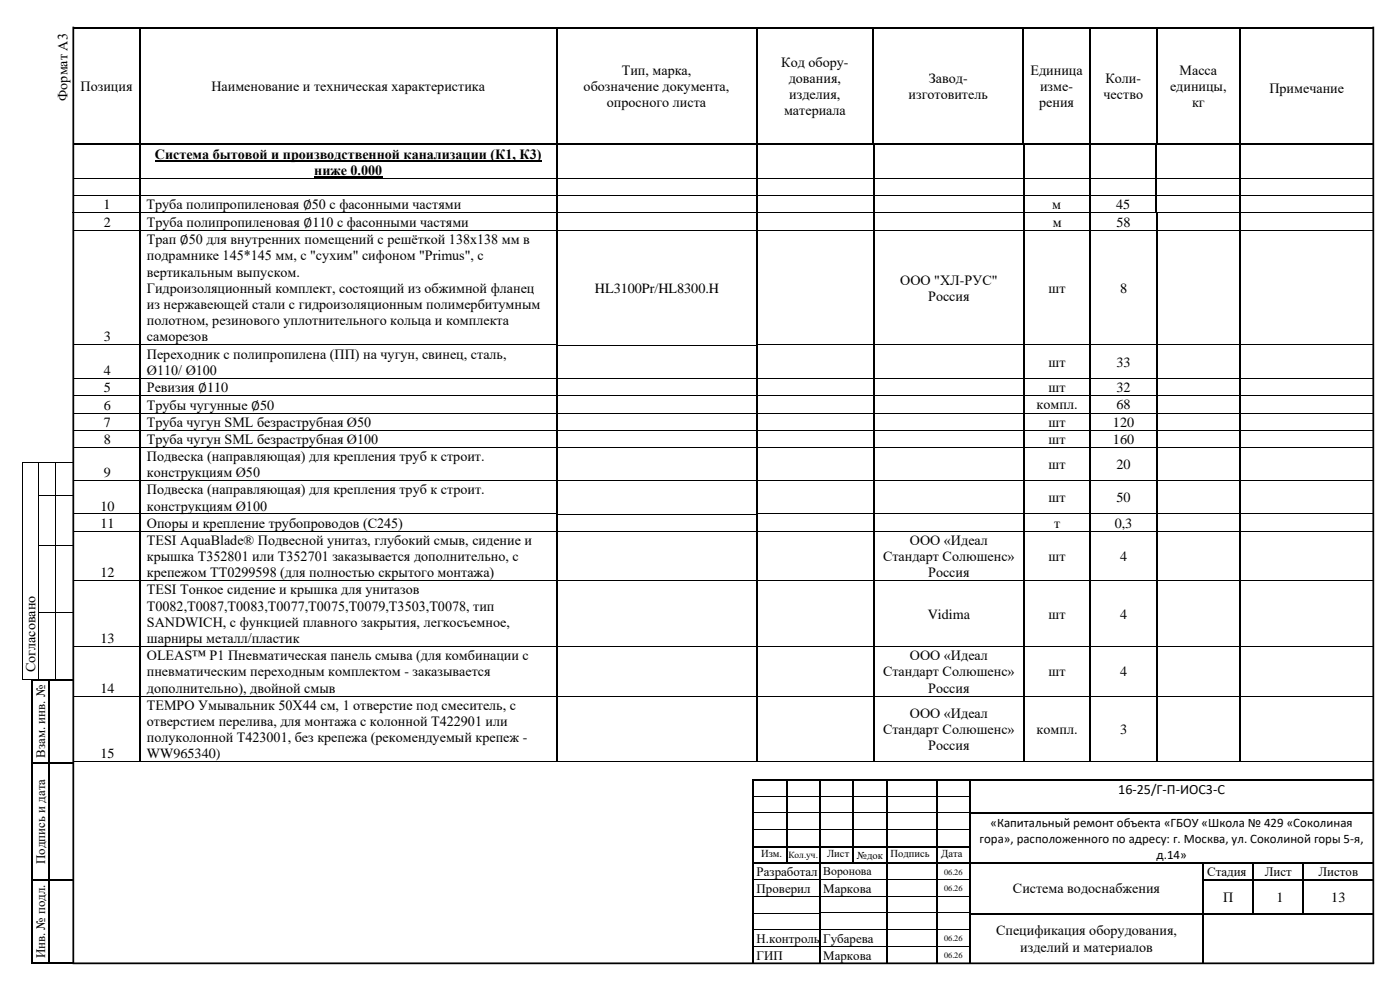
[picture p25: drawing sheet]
<svg xmlns="http://www.w3.org/2000/svg" width="420mm" height="297mm" viewBox="0 0 420 297" stroke-linecap="round" stroke-linejoin="round" font-family="sans-serif">
<defs><g id="words">
<g font-size="4.2">
<text x="186.5" y="22.4">Тип, марка,</text>
<text x="234.4" y="20">Код обору-</text>
<text x="309.2" y="22.4">Единица</text>
<text x="353.9" y="22.4">Масса</text>
<text x="24.2" y="27.3">Позиция</text>
<text x="63.4" y="27.3">Наименование и техническая характеристика</text>
<text x="175.1" y="27.3">обозначение документа,</text>
<text x="236.7" y="24.8">дования,</text>
<text x="236.8" y="29.7">изделия,</text>
<text x="272.6" y="29.7">изготовитель</text>
<text x="278.7" y="24.8">Завод-</text>
<text x="312.1" y="27.3">изме-</text>
<text x="331.1" y="29.7">чество</text>
<text x="331.7" y="24.8">Коли-</text>
<text x="351" y="27.3">единицы,</text>
<text x="380.9" y="27.8">Примечание</text>
<text x="20.3" y="30.2" transform="rotate(-90 20.3 30.2)">Формат А3</text>
<text x="182.1" y="32.1">опросного листа</text>
<text x="235.2" y="34.6">материала</text>
<text x="311.8" y="32.1">рения</text>
<text x="357.7" y="32.1">кг</text>
<text x="46.5" y="47.6">Система бытовой и производственной канализации (К1, К3)</text>
<text x="94.3" y="52.5">ниже 0.000</text>
<text x="31.1" y="62.8">1</text>
<text x="43.9" y="62.8">Труба полипропиленовая ∅50 с фасонными частями</text>
<text x="315.7" y="62.7">м</text>
<text x="334.9" y="62.7">45</text>
<text x="31.2" y="68">2</text>
<text x="44.1" y="68">Труба полипропиленовая ∅110 с фасонными частями</text>
<text x="315.8" y="68">м</text>
<text x="335" y="68">58</text>
<text x="44.1" y="73.2">Трап ∅50 для внутренних помещений с решёткой 138х138 мм в</text>
<text x="44.1" y="78.1">подрамнике 145*145 мм, с &quot;сухим&quot; сифоном &quot;Primus&quot;, с</text>
<text x="44.1" y="83">вертикальным выпуском.</text>
<text x="44.1" y="87.8">Гидроизоляционный комплект, состоящий из обжимной фланец</text>
<text x="178.5" y="87.8">HL3100Pr/HL8300.H</text>
<text x="270.1" y="85.4">OOO &quot;ХЛ-РУС&quot;</text>
<text x="314.6" y="87.8">шт</text>
<text x="336" y="87.8">8</text>
<text x="44.1" y="92.7">из нержавеющей стали с гидроизоляционным полимербитумным</text>
<text x="278.5" y="90.2">Россия</text>
<text x="44.1" y="97.6">полотном, резинового уплотнительного кольца и комплекта</text>
<text x="31.2" y="102.5">3</text>
<text x="44.1" y="102.5">саморезов</text>
<text x="44.1" y="107.6">Переходник с полипропилена (ПП) на чугун, свинец, сталь,</text>
<text x="31.2" y="112.4">4</text>
<text x="44.1" y="112.4">Ø110/ Ø100</text>
<text x="314.6" y="110">шт</text>
<text x="335" y="110">33</text>
<text x="31.2" y="117.7">5</text>
<text x="44.1" y="117.7">Ревизия ∅110</text>
<text x="314.6" y="117.6">шт</text>
<text x="335" y="117.6">32</text>
<text x="31.2" y="122.9">6</text>
<text x="44.1" y="122.9">Трубы чугунные ∅50</text>
<text x="311" y="122.9">компл.</text>
<text x="335" y="122.9">68</text>
<text x="31.2" y="128">7</text>
<text x="44.1" y="128">Труба чугун SML безраструбная Ø50</text>
<text x="314.6" y="128">шт</text>
<text x="333.9" y="128">120</text>
<text x="31.2" y="133.2">8</text>
<text x="44.1" y="133.2">Труба чугун SML безраструбная Ø100</text>
<text x="314.6" y="133.2">шт</text>
<text x="333.9" y="133.2">160</text>
<text x="31.2" y="143.2">9</text>
<text x="44.1" y="138.3">Подвеска (направляющая) для крепления труб к строит.</text>
<text x="44.1" y="143.2">конструкциям Ø50</text>
<text x="314.6" y="140.8">шт</text>
<text x="335" y="140.8">20</text>
<text x="44.1" y="148.3">Подвеска (направляющая) для крепления труб к строит.</text>
<text x="30.1" y="153.2">10</text>
<text x="44.1" y="153.2">конструкциям Ø100</text>
<text x="314.6" y="150.7">шт</text>
<text x="335" y="150.7">50</text>
<text x="30.1" y="158.3">11</text>
<text x="44.1" y="158.3">Опоры и крепление трубопроводов (С245)</text>
<text x="316.3" y="158.3">т</text>
<text x="334.5" y="158.3">0,3</text>
<text x="44.1" y="163.4">TESI AquaBlade® Подвесной унитаз, глубокий смыв, сидение и</text>
<text x="273" y="163.4">ООО «Идеал</text>
<text x="30.1" y="173.2">12</text>
<text x="44.1" y="168.3">крышка T352801 или T352701 заказывается дополнительно, с</text>
<text x="44.1" y="173.2">крепежом TT0299598 (для полностью скрытого монтажа)</text>
<text x="265" y="168.3">Стандарт Солюшенс»</text>
<text x="278.5" y="173.2">Россия</text>
<text x="314.6" y="168.3">шт</text>
<text x="336" y="168.3">4</text>
<text x="44.1" y="178.3">TESI Тонкое сидение и крышка для унитазов</text>
<text x="44.1" y="183.2">T0082,T0087,T0083,T0077,T0075,T0079,T3503,T0078, тип</text>
<text x="278.4" y="185.6">Vidima</text>
<text x="314.6" y="185.6">шт</text>
<text x="336" y="185.6">4</text>
<text x="44.1" y="188.1">SANDWICH, с функцией плавного закрытия, легкосъемное,</text>
<text x="30.1" y="192.9">13</text>
<text x="44.1" y="192.9">шарниры металл/пластик</text>
<text x="10.7" y="201.7" transform="rotate(-90 10.7 201.7)">Согласовано</text>
<text x="44.1" y="198">OLEAS™ P1 Пневматическая панель смыва (для комбинации с</text>
<text x="44.1" y="202.9">пневматическим переходным комплектом - заказывается</text>
<text x="265" y="202.9">Стандарт Солюшенс»</text>
<text x="273" y="198">ООО «Идеал</text>
<text x="314.6" y="202.9">шт</text>
<text x="336" y="202.9">4</text>
<text x="30.1" y="207.8">14</text>
<text x="44.1" y="207.8">дополнительно), двойной смыв</text>
<text x="278.5" y="207.8">Россия</text>
<text x="44.1" y="212.9">TEMPO Умывальник 50X44 см, 1 отверстие под смеситель, с</text>
<text x="273" y="215.3">ООО «Идеал</text>
<text x="44.1" y="217.8">отверстием перелива, для монтажа с колонной T422901 или</text>
<text x="265" y="220.2">Стандарт Солюшенс»</text>
<text x="311" y="220.2">компл.</text>
<text x="336" y="220.2">3</text>
<text x="30.1" y="227.5">15</text>
<text x="44.1" y="222.6">полуколонной T423001, без крепежа (рекомендуемый крепеж -</text>
<text x="44.1" y="227.5">WW965340)</text>
<text x="278.5" y="225.1">Россия</text>
<text x="335.5" y="238.3">16-25/Г-П-ИОС3-С</text>
<text x="303.9" y="268.1">Система водоснабжения</text>
<text x="367" y="270.6">П</text>
<text x="383" y="270.6">1</text>
<text x="399.4" y="270.6">13</text>
<text x="298.9" y="280.6">Спецификация оборудования,</text>
<text x="306.1" y="285.5">изделий и материалов</text>
</g>
<g font-size="3.9">
<text x="13.6" y="227.3" transform="rotate(-90 13.6 227.3)">Взам. инв. №</text>
<text x="297.2" y="248.1">«Капитальный ремонт объекта «ГБОУ «Школа № 429 «Соколиная</text>
<text x="293.9" y="252.9">гора», расположенного по адресу: г. Москва, ул. Соколиной горы 5-я,</text>
<text x="347" y="257.6">д.14»</text>
<text x="13.6" y="259.2" transform="rotate(-90 13.6 259.2)">Подпись и дата</text>
<text x="227" y="262.9">Разработал</text>
<text x="362.2" y="262.9">Стадия</text>
<text x="379.5" y="262.9">Лист</text>
<text x="395.6" y="262.9">Листов</text>
<text x="227" y="267.9">Проверил</text>
<text x="247" y="267.9">Маркова</text>
<text x="13.6" y="287.6" transform="rotate(-90 13.6 287.6)">Инв. № подл.</text>
<text x="227" y="283">Н.контроль</text>
<text x="227" y="288">ГИП</text>
<text x="247" y="283">Губарева</text>
<text x="247" y="288">Маркова</text>
</g>
<text font-size="3.5" x="247" y="262.6">Воронова</text>
<g font-size="3.2">
<text x="228.3" y="257.2">Изм.</text>
<text x="248.2" y="257.2">Лист</text>
<text x="257.1" y="257.6">№док</text>
<text x="267.2" y="257.2">Подпись</text>
<text x="282.4" y="257.2">Дата</text>
<text x="284.9" y="260.9">а</text>
</g>
<text font-size="2.8" x="236.5" y="257.5">Кол.уч.</text>
<g font-size="2.5">
<text x="283.2" y="262.4">06.26</text>
<text x="283.2" y="267.4">06.26</text>
<text x="283.2" y="282.4">06.26</text>
<text x="283.2" y="287.4">06.26</text>
</g>
</g></defs>
<g fill="#000">
<path d="M22 8h19.7v.5h-19.7z" fill-rule="evenodd"/>
<path d="M41.7 8h.5v.5h-.5z" fill-rule="evenodd"/>
<path d="M41.7 8.5h.5v7.5h-.5z" fill-rule="evenodd"/>
<path d="M41.7 16h.5v.6h-.5z" fill-rule="evenodd"/>
<path d="M42.2 8h124.5v.5h-124.5z" fill-rule="evenodd"/>
<path d="M166.7 8h.5v.5h-.5z" fill-rule="evenodd"/>
<path d="M166.7 8.5h.5v7.5h-.5z" fill-rule="evenodd"/>
<path d="M166.7 16h.5v.6h-.5z" fill-rule="evenodd"/>
<path d="M167.2 8h59.5v.5h-59.5z" fill-rule="evenodd"/>
<path d="M226.7 8h.6v.5h-.6z" fill-rule="evenodd"/>
<path d="M226.7 8.5h.6v7.5h-.6z" fill-rule="evenodd"/>
<path d="M226.7 16h.6v.6h-.6z" fill-rule="evenodd"/>
<path d="M227.3 8h34.4v.5h-34.4z" fill-rule="evenodd"/>
<path d="M261.7 8h.6v.5h-.6z" fill-rule="evenodd"/>
<path d="M261.7 8.5h.6v7.5h-.6z" fill-rule="evenodd"/>
<path d="M261.7 16h.6v.6h-.6z" fill-rule="evenodd"/>
<path d="M262.3 8h44.5v.5h-44.5z" fill-rule="evenodd"/>
<path d="M306.8 8h.5v.5h-.5z" fill-rule="evenodd"/>
<path d="M306.8 8.5h.5v7.5h-.5z" fill-rule="evenodd"/>
<path d="M306.8 16h.5v.6h-.5z" fill-rule="evenodd"/>
<path d="M307.3 8h19.5v.5h-19.5z" fill-rule="evenodd"/>
<path d="M326.8 8h.5v.5h-.5z" fill-rule="evenodd"/>
<path d="M326.8 8.5h.5v7.5h-.5z" fill-rule="evenodd"/>
<path d="M326.8 16h.5v.6h-.5z" fill-rule="evenodd"/>
<path d="M327.3 8h19.5v.5h-19.5z" fill-rule="evenodd"/>
<path d="M346.8 8h.5v.5h-.5z" fill-rule="evenodd"/>
<path d="M346.8 8.5h.5v7.5h-.5z" fill-rule="evenodd"/>
<path d="M346.8 16h.5v.6h-.5z" fill-rule="evenodd"/>
<path d="M347.3 8h24.5v.5h-24.5z" fill-rule="evenodd"/>
<path d="M371.8 8h.5v.5h-.5z" fill-rule="evenodd"/>
<path d="M371.8 8.5h.5v7.5h-.5z" fill-rule="evenodd"/>
<path d="M371.8 16h.5v.6h-.5z" fill-rule="evenodd"/>
<path d="M372.3 8h29.8v.5h-29.8z" fill-rule="evenodd"/>
<path d="M402.1 8h.5v.5h-.5z" fill-rule="evenodd"/>
<path d="M402.6 8h9.5v.5h-9.5z" fill-rule="evenodd"/>
<path d="M41.7 16.6h.5v26.4h-.5z" fill-rule="evenodd"/>
<path d="M41.7 43h.3v.4h-.3z" fill-rule="evenodd"/>
<path d="M41.8 43.5l.5 .1z" fill-rule="evenodd"/>
<path d="M41.8 43.4l.1 .1z" fill-rule="evenodd"/>
<path d="M41.8 43.6h.5v9.8h-.5z" fill-rule="evenodd"/>
<path d="M41.8 53.4h.5v.3h-.5z" fill-rule="evenodd"/>
<path d="M41.8 53.7h.5v4.8h-.5z" fill-rule="evenodd"/>
<path d="M41.8 58.5h.5v.3h-.5z" fill-rule="evenodd"/>
<path d="M166.7 16.6h.5v26.4h-.5z" fill-rule="evenodd"/>
<path d="M166.7 43h.4v.4h-.4z" fill-rule="evenodd"/>
<path d="M166.7 43.6h.5z" fill-rule="evenodd"/>
<path d="M166.7 43.4h.5v.2h-.5z" fill-rule="evenodd"/>
<path d="M166.7 43.6h.5v9.8h-.5z" fill-rule="evenodd"/>
<path d="M166.7 53.4h.5v.3h-.5z" fill-rule="evenodd"/>
<path d="M166.7 53.7h.5v4.8h-.5z" fill-rule="evenodd"/>
<path d="M166.7 58.5h.5v.3h-.5z" fill-rule="evenodd"/>
<path d="M226.7 16.6h.6v26.4h-.6z" fill-rule="evenodd"/>
<path d="M226.7 43h.4v.4h-.4z" fill-rule="evenodd"/>
<path d="M226.8 43.5l.5 .1z" fill-rule="evenodd"/>
<path d="M226.8 43.4h.5v.1h-.5z" fill-rule="evenodd"/>
<path d="M226.8 43.6h.5v9.8h-.5z" fill-rule="evenodd"/>
<path d="M226.8 53.4h.5v.3h-.5z" fill-rule="evenodd"/>
<path d="M226.8 53.7h.5v4.8h-.5z" fill-rule="evenodd"/>
<path d="M226.8 58.5h.5v.3h-.5z" fill-rule="evenodd"/>
<path d="M261.7 16.6h.6v26.4h-.6z" fill-rule="evenodd"/>
<path d="M261.7 43h.4v.4h-.4z" fill-rule="evenodd"/>
<path d="M261.8 43.5l.6 .1z" fill-rule="evenodd"/>
<path d="M261.8 43.4l.2 .1z" fill-rule="evenodd"/>
<path d="M261.8 43.6h.6v9.8h-.6z" fill-rule="evenodd"/>
<path d="M261.8 53.4h.6v.3h-.6z" fill-rule="evenodd"/>
<path d="M261.8 53.7h.6v4.8h-.6z" fill-rule="evenodd"/>
<path d="M261.8 58.5h.6v.3h-.6z" fill-rule="evenodd"/>
<path d="M306.8 16.6h.5v26.4h-.5z" fill-rule="evenodd"/>
<path d="M306.8 43h.3v.4h-.3z" fill-rule="evenodd"/>
<path d="M306.8 43.5l.6 .1z" fill-rule="evenodd"/>
<path d="M306.8 43.4l.2 .1z" fill-rule="evenodd"/>
<path d="M306.8 43.6h.6v9.8h-.6z" fill-rule="evenodd"/>
<path d="M306.8 53.4h.6v.3h-.6z" fill-rule="evenodd"/>
<path d="M306.8 53.7h.6v4.8h-.6z" fill-rule="evenodd"/>
<path d="M306.8 58.5h.6v.3h-.6z" fill-rule="evenodd"/>
<path d="M326.7 43.5l.6 .1z" fill-rule="evenodd"/>
<path d="M326.7 43.4l.2 .1z" fill-rule="evenodd"/>
<path d="M326.7 43.6h.6v9.8h-.6z" fill-rule="evenodd"/>
<path d="M326.7 53.4h.6v.3h-.6z" fill-rule="evenodd"/>
<path d="M326.7 53.7h.6v4.8h-.6z" fill-rule="evenodd"/>
<path d="M326.7 58.5h.6v.3h-.6z" fill-rule="evenodd"/>
<path d="M326.8 16.6h.5v26.4h-.5z" fill-rule="evenodd"/>
<path d="M326.8 43h.3v.4h-.3z" fill-rule="evenodd"/>
<path d="M346.6 43.5l.6 .1z" fill-rule="evenodd"/>
<path d="M346.6 43.4l.2 .1z" fill-rule="evenodd"/>
<path d="M346.6 43.6h.6v9.8h-.6z" fill-rule="evenodd"/>
<path d="M346.6 53.4h.6v.3h-.6z" fill-rule="evenodd"/>
<path d="M346.6 53.7h.6v4.8h-.6z" fill-rule="evenodd"/>
<path d="M346.6 58.5h.6v.3h-.6z" fill-rule="evenodd"/>
<path d="M346.8 16.6h.5v26.4h-.5z" fill-rule="evenodd"/>
<path d="M346.8 43h.3v.4h-.3z" fill-rule="evenodd"/>
<path d="M371.7 43.5l.5 .1z" fill-rule="evenodd"/>
<path d="M371.7 43.4l.1 .1z" fill-rule="evenodd"/>
<path d="M371.7 43.6h.5v9.8h-.5z" fill-rule="evenodd"/>
<path d="M371.7 53.4h.5v.3h-.5z" fill-rule="evenodd"/>
<path d="M371.7 53.7h.5v4.8h-.5z" fill-rule="evenodd"/>
<path d="M371.7 58.5h.5v.3h-.5z" fill-rule="evenodd"/>
<path d="M371.8 16.6h.5v26.4h-.5z" fill-rule="evenodd"/>
<path d="M371.8 43h.3v.4h-.3z" fill-rule="evenodd"/>
<path d="M41.8 58.8h.5v5h-.5z" fill-rule="evenodd"/>
<path d="M41.8 63.8l.1 .1z" fill-rule="evenodd"/>
<path d="M41.9 63.9l.5 .1z" fill-rule="evenodd"/>
<path d="M41.9 63.7l.2 .2z" fill-rule="evenodd"/>
<path d="M41.9 64h.5v5h-.5z" fill-rule="evenodd"/>
<path d="M41.9 69h.5v.2h-.5z" fill-rule="evenodd"/>
<path d="M166.7 58.8h.5v5h-.5z" fill-rule="evenodd"/>
<path d="M166.8 64h.6z" fill-rule="evenodd"/>
<path d="M166.8 63.7h.6v.3h-.6z" fill-rule="evenodd"/>
<path d="M166.8 64h.6v5h-.6z" fill-rule="evenodd"/>
<path d="M166.8 69h.6v.2h-.6z" fill-rule="evenodd"/>
<path d="M226.8 58.8h.5v5h-.5z" fill-rule="evenodd"/>
<path d="M226.9 63.9l.5 .1z" fill-rule="evenodd"/>
<path d="M226.9 63.7h.5v.2h-.5z" fill-rule="evenodd"/>
<path d="M226.9 64h.5v5h-.5z" fill-rule="evenodd"/>
<path d="M226.9 69h.5v.2h-.5z" fill-rule="evenodd"/>
<path d="M261.8 58.8h.6v5h-.6z" fill-rule="evenodd"/>
<path d="M261.8 63.8l.2 .1z" fill-rule="evenodd"/>
<path d="M262 63.9l.5 .1z" fill-rule="evenodd"/>
<path d="M262 63.7l.1 .2z" fill-rule="evenodd"/>
<path d="M262 64h.5v5h-.5z" fill-rule="evenodd"/>
<path d="M262 69h.5v.2h-.5z" fill-rule="evenodd"/>
<path d="M306.8 58.8h.6v5h-.6z" fill-rule="evenodd"/>
<path d="M306.8 63.8l.2 .1z" fill-rule="evenodd"/>
<path d="M307 63.9l.5 .1z" fill-rule="evenodd"/>
<path d="M307 63.7l.1 .2z" fill-rule="evenodd"/>
<path d="M307 64h.5v5h-.5z" fill-rule="evenodd"/>
<path d="M307 69h.5v.2h-.5z" fill-rule="evenodd"/>
<path d="M326.7 58.8h.6v5h-.6z" fill-rule="evenodd"/>
<path d="M326.7 63.8l.2 .1z" fill-rule="evenodd"/>
<path d="M326.9 63.9l.5 .1z" fill-rule="evenodd"/>
<path d="M326.9 63.7l.1 .2z" fill-rule="evenodd"/>
<path d="M326.9 64h.5v5h-.5z" fill-rule="evenodd"/>
<path d="M326.9 69h.5v.2h-.5z" fill-rule="evenodd"/>
<path d="M346.6 58.8h.6v5h-.6z" fill-rule="evenodd"/>
<path d="M346.6 63.8l.2 .1z" fill-rule="evenodd"/>
<path d="M346.8 63.9l.5 .1z" fill-rule="evenodd"/>
<path d="M346.8 63.7l.1 .2z" fill-rule="evenodd"/>
<path d="M346.8 64h.5v5h-.5z" fill-rule="evenodd"/>
<path d="M346.8 69h.5v.2h-.5z" fill-rule="evenodd"/>
<path d="M371.7 58.8h.5v5h-.5z" fill-rule="evenodd"/>
<path d="M371.7 63.8l.1 .1z" fill-rule="evenodd"/>
<path d="M371.8 63.9l.5 .1z" fill-rule="evenodd"/>
<path d="M371.8 63.7l.2 .2z" fill-rule="evenodd"/>
<path d="M371.8 64h.5v5h-.5z" fill-rule="evenodd"/>
<path d="M371.8 69h.5v.2h-.5z" fill-rule="evenodd"/>
<path d="M41.9 69.2h.5v34.2h-.5z" fill-rule="evenodd"/>
<path d="M41.9 103.4h.5v.3h-.5z" fill-rule="evenodd"/>
<path d="M41.9 103.7h.5v9.7h-.5z" fill-rule="evenodd"/>
<path d="M41.9 113.4h.5v.3h-.5z" fill-rule="evenodd"/>
<path d="M41.9 113.7h.5v4.9h-.5z" fill-rule="evenodd"/>
<path d="M166.8 69.2h.6v34.2h-.6z" fill-rule="evenodd"/>
<path d="M166.8 103.4h.6v.3h-.6z" fill-rule="evenodd"/>
<path d="M166.8 103.7h.6v9.7h-.6z" fill-rule="evenodd"/>
<path d="M166.8 113.4h.6v.3h-.6z" fill-rule="evenodd"/>
<path d="M166.8 113.7h.6v4.9h-.6z" fill-rule="evenodd"/>
<path d="M226.9 69.2h.5v34.2h-.5z" fill-rule="evenodd"/>
<path d="M226.9 103.4h.5v.3h-.5z" fill-rule="evenodd"/>
<path d="M226.9 103.7h.5v9.7h-.5z" fill-rule="evenodd"/>
<path d="M226.9 113.4h.5v.3h-.5z" fill-rule="evenodd"/>
<path d="M226.9 113.7h.5v4.9h-.5z" fill-rule="evenodd"/>
<path d="M262 69.2h.5v34.2h-.5z" fill-rule="evenodd"/>
<path d="M262 103.4h.5v.3h-.5z" fill-rule="evenodd"/>
<path d="M262 103.7h.5v9.7h-.5z" fill-rule="evenodd"/>
<path d="M262 113.4h.5v.3h-.5z" fill-rule="evenodd"/>
<path d="M262 113.7h.5v4.9h-.5z" fill-rule="evenodd"/>
<path d="M307 69.2h.5v34.2h-.5z" fill-rule="evenodd"/>
<path d="M307 103.4h.5v.3h-.5z" fill-rule="evenodd"/>
<path d="M307 103.7h.5v9.7h-.5z" fill-rule="evenodd"/>
<path d="M307 113.4h.5v.3h-.5z" fill-rule="evenodd"/>
<path d="M307 113.7h.5v4.9h-.5z" fill-rule="evenodd"/>
<path d="M326.9 69.2h.5v34.2h-.5z" fill-rule="evenodd"/>
<path d="M326.9 103.4h.5v.3h-.5z" fill-rule="evenodd"/>
<path d="M326.9 103.7h.5v9.7h-.5z" fill-rule="evenodd"/>
<path d="M326.9 113.4h.5v.3h-.5z" fill-rule="evenodd"/>
<path d="M326.9 113.7h.5v4.9h-.5z" fill-rule="evenodd"/>
<path d="M346.8 69.2h.5v34.2h-.5z" fill-rule="evenodd"/>
<path d="M346.8 103.4h.5v.3h-.5z" fill-rule="evenodd"/>
<path d="M346.8 103.7h.5v9.7h-.5z" fill-rule="evenodd"/>
<path d="M346.8 113.4h.5v.3h-.5z" fill-rule="evenodd"/>
<path d="M346.8 113.7h.5v4.9h-.5z" fill-rule="evenodd"/>
<path d="M371.8 69.2h.5v34.2h-.5z" fill-rule="evenodd"/>
<path d="M371.8 103.4h.5v.3h-.5z" fill-rule="evenodd"/>
<path d="M371.8 103.7h.5v9.7h-.5z" fill-rule="evenodd"/>
<path d="M371.8 113.4h.5v.3h-.5z" fill-rule="evenodd"/>
<path d="M371.8 113.7h.5v4.9h-.5z" fill-rule="evenodd"/>
<path d="M6.6 138.6h.2v.3h-.2z" fill-rule="evenodd"/>
<path d="M6.6 138.6h.2v.3h-.2z" fill-rule="evenodd"/>
<path d="M6.8 138.6h.3v.3h-.3z" fill-rule="evenodd"/>
<path d="M11.6 138.9h.2z" fill-rule="evenodd"/>
<path d="M11.6 138.6h.2v.3h-.2z" fill-rule="evenodd"/>
<path d="M14.2 138.6h.2v.3h-.2z" fill-rule="evenodd"/>
<path d="M16.6 138.9h.2z" fill-rule="evenodd"/>
<path d="M16.6 138.6h.2v.3h-.2z" fill-rule="evenodd"/>
<path d="M6.6 148.6h.2v.3h-.2z" fill-rule="evenodd"/>
<path d="M11.6 148.6h.2v.3h-.2z" fill-rule="evenodd"/>
<path d="M16.6 148.6h.2v.3h-.2z" fill-rule="evenodd"/>
<path d="M6.6 163.7h.2v.2h-.2z" fill-rule="evenodd"/>
<path d="M11.6 163.7h.2v.2h-.2z" fill-rule="evenodd"/>
<path d="M16.6 163.7h.2v.2h-.2z" fill-rule="evenodd"/>
<path d="M6.6 183.7h.2v.2h-.2z" fill-rule="evenodd"/>
<path d="M11.6 183.7h.2v.2h-.2z" fill-rule="evenodd"/>
<path d="M16.6 183.7h.2v.2h-.2z" fill-rule="evenodd"/>
<path d="M6.6 203.7h.2v.2h-.2z" fill-rule="evenodd"/>
<path d="M6.6 203.7h.2v.2h-.2z" fill-rule="evenodd"/>
<path d="M6.8 203.7h.3v.2h-.3z" fill-rule="evenodd"/>
<path d="M9.4 203.7h.5v.5h-.5z" fill-rule="evenodd"/>
<path d="M9.4 203.7h.5v.5h-.5z" fill-rule="evenodd"/>
<path d="M9.9 203.7h1.7v.5h-1.7z" fill-rule="evenodd"/>
<path d="M11.6 203.7h.5v.5h-.5z" fill-rule="evenodd"/>
<path d="M12.1 203.7h2.3v.5h-2.3z" fill-rule="evenodd"/>
<path d="M14.4 203.7h.5v.5h-.5z" fill-rule="evenodd"/>
<path d="M14.9 203.7h1.7v.5h-1.7z" fill-rule="evenodd"/>
<path d="M16.6 203.7h.5v.5h-.5z" fill-rule="evenodd"/>
<path d="M17.1 203.7h4.6v.5h-4.6z" fill-rule="evenodd"/>
<path d="M9.4 204.2h.5v24.5h-.5z" fill-rule="evenodd"/>
<path d="M9.4 228.7h.5v.5h-.5z" fill-rule="evenodd"/>
<path d="M9.9 228.7h4.5v.5h-4.5z" fill-rule="evenodd"/>
<path d="M14.4 204.2h.5v24.5h-.5z" fill-rule="evenodd"/>
<path d="M14.4 228.7h.5v.5h-.5z" fill-rule="evenodd"/>
<path d="M14.9 228.7h6.8v.5h-6.8z" fill-rule="evenodd"/>
<path d="M225.7 233.8h.6v.5h-.6z" fill-rule="evenodd"/>
<path d="M225.7 233.8h.6v.5h-.6z" fill-rule="evenodd"/>
<path d="M225.7 234.3h.6v4.5h-.6z" fill-rule="evenodd"/>
<path d="M225.7 238.8h.6v.2h-.6z" fill-rule="evenodd"/>
<path d="M226.3 233.8h9.4v.5h-9.4z" fill-rule="evenodd"/>
<path d="M235.7 233.8h.6v.5h-.6z" fill-rule="evenodd"/>
<path d="M235.7 234.3h.6v4.5h-.6z" fill-rule="evenodd"/>
<path d="M235.7 238.8h.6v.2h-.6z" fill-rule="evenodd"/>
<path d="M236.3 233.8h9.4v.5h-9.4z" fill-rule="evenodd"/>
<path d="M245.7 233.8h.6v.5h-.6z" fill-rule="evenodd"/>
<path d="M245.7 234.3h.6v4.5h-.6z" fill-rule="evenodd"/>
<path d="M245.7 238.8h.6v.2h-.6z" fill-rule="evenodd"/>
<path d="M246.3 233.8h9.4v.5h-9.4z" fill-rule="evenodd"/>
<path d="M255.7 233.8h.6v.5h-.6z" fill-rule="evenodd"/>
<path d="M255.7 234.3h.6v4.5h-.6z" fill-rule="evenodd"/>
<path d="M255.7 238.8h.6v.2h-.6z" fill-rule="evenodd"/>
<path d="M256.3 233.8h9.4v.5h-9.4z" fill-rule="evenodd"/>
<path d="M265.7 233.8h.6v.5h-.6z" fill-rule="evenodd"/>
<path d="M265.7 234.3h.6v4.5h-.6z" fill-rule="evenodd"/>
<path d="M265.7 238.8h.6v.2h-.6z" fill-rule="evenodd"/>
<path d="M266.3 233.8h14.4v.5h-14.4z" fill-rule="evenodd"/>
<path d="M280.7 233.8h.6v.5h-.6z" fill-rule="evenodd"/>
<path d="M280.7 234.3h.6v4.5h-.6z" fill-rule="evenodd"/>
<path d="M280.7 238.8h.6v.2h-.6z" fill-rule="evenodd"/>
<path d="M281.3 233.8h9.4v.5h-9.4z" fill-rule="evenodd"/>
<path d="M290.7 233.8h.6v.5h-.6z" fill-rule="evenodd"/>
<path d="M290.7 234.3h.6v4.5h-.6z" fill-rule="evenodd"/>
<path d="M290.7 238.8h.6v.2h-.6z" fill-rule="evenodd"/>
<path d="M291.3 233.8h120.8v.5h-120.8z" fill-rule="evenodd"/>
<path d="M225.7 239h.6v4.8h-.6z" fill-rule="evenodd"/>
<path d="M225.7 243.8h.6v.5h-.6z" fill-rule="evenodd"/>
<path d="M225.7 244.3h.6v4.5h-.6z" fill-rule="evenodd"/>
<path d="M225.7 248.8h.6v.5h-.6z" fill-rule="evenodd"/>
<path d="M225.7 249.3h.6v4.5h-.6z" fill-rule="evenodd"/>
<path d="M225.7 253.8h.6v.5h-.6z" fill-rule="evenodd"/>
<path d="M225.7 254.3h.6v4.5h-.6z" fill-rule="evenodd"/>
<path d="M225.7 258.8h.6v.5h-.6z" fill-rule="evenodd"/>
<path d="M226.3 253.8h9.4v.5h-9.4z" fill-rule="evenodd"/>
<path d="M226.3 258.8h9.4v.5h-9.4z" fill-rule="evenodd"/>
<path d="M235.7 239h.6v4.8h-.6z" fill-rule="evenodd"/>
<path d="M235.7 243.8h.6v.5h-.6z" fill-rule="evenodd"/>
<path d="M235.7 244.3h.6v4.5h-.6z" fill-rule="evenodd"/>
<path d="M235.7 248.8h.6v.5h-.6z" fill-rule="evenodd"/>
<path d="M235.7 249.3h.6v4.5h-.6z" fill-rule="evenodd"/>
<path d="M235.7 253.8h.6v.5h-.6z" fill-rule="evenodd"/>
<path d="M235.7 254.3h.6v4.5h-.6z" fill-rule="evenodd"/>
<path d="M235.7 258.8h.6v.5h-.6z" fill-rule="evenodd"/>
<path d="M236.3 253.8h9.4v.5h-9.4z" fill-rule="evenodd"/>
<path d="M236.3 258.8h9.4v.5h-9.4z" fill-rule="evenodd"/>
<path d="M245.7 239h.6v4.8h-.6z" fill-rule="evenodd"/>
<path d="M245.7 243.8h.6v.5h-.6z" fill-rule="evenodd"/>
<path d="M245.7 244.3h.6v4.5h-.6z" fill-rule="evenodd"/>
<path d="M245.7 248.8h.6v.5h-.6z" fill-rule="evenodd"/>
<path d="M245.7 249.3h.6v4.5h-.6z" fill-rule="evenodd"/>
<path d="M245.7 253.8h.6v.5h-.6z" fill-rule="evenodd"/>
<path d="M245.7 254.3h.6v4.5h-.6z" fill-rule="evenodd"/>
<path d="M245.7 258.8h.6v.5h-.6z" fill-rule="evenodd"/>
<path d="M246.3 253.8h9.4v.5h-9.4z" fill-rule="evenodd"/>
<path d="M246.3 258.8h9.4v.5h-9.4z" fill-rule="evenodd"/>
<path d="M255.7 239h.6v4.8h-.6z" fill-rule="evenodd"/>
<path d="M255.7 243.8h.6v.5h-.6z" fill-rule="evenodd"/>
<path d="M255.7 244.3h.6v4.5h-.6z" fill-rule="evenodd"/>
<path d="M255.7 248.8h.6v.5h-.6z" fill-rule="evenodd"/>
<path d="M255.7 249.3h.6v4.5h-.6z" fill-rule="evenodd"/>
<path d="M255.7 253.8h.6v.5h-.6z" fill-rule="evenodd"/>
<path d="M255.7 254.3h.6v4.5h-.6z" fill-rule="evenodd"/>
<path d="M255.7 258.8h.6v.5h-.6z" fill-rule="evenodd"/>
<path d="M256.3 253.8h9.4v.5h-9.4z" fill-rule="evenodd"/>
<path d="M256.3 258.8h9.4v.5h-9.4z" fill-rule="evenodd"/>
<path d="M265.7 239h.6v4.8h-.6z" fill-rule="evenodd"/>
<path d="M265.7 243.8h.6v.5h-.6z" fill-rule="evenodd"/>
<path d="M265.7 244.3h.6v4.5h-.6z" fill-rule="evenodd"/>
<path d="M265.7 248.8h.6v.5h-.6z" fill-rule="evenodd"/>
<path d="M265.7 249.3h.6v4.5h-.6z" fill-rule="evenodd"/>
<path d="M265.7 253.8h.6v.5h-.6z" fill-rule="evenodd"/>
<path d="M265.7 254.3h.6v4.5h-.6z" fill-rule="evenodd"/>
<path d="M265.7 258.8h.6v.5h-.6z" fill-rule="evenodd"/>
<path d="M266.3 253.8h14.4v.5h-14.4z" fill-rule="evenodd"/>
<path d="M266.3 258.8h14.4v.5h-14.4z" fill-rule="evenodd"/>
<path d="M280.7 239h.6v4.8h-.6z" fill-rule="evenodd"/>
<path d="M280.7 243.8h.6v.5h-.6z" fill-rule="evenodd"/>
<path d="M280.7 244.3h.6v4.5h-.6z" fill-rule="evenodd"/>
<path d="M280.7 248.8h.6v.5h-.6z" fill-rule="evenodd"/>
<path d="M280.7 249.3h.6v4.5h-.6z" fill-rule="evenodd"/>
<path d="M280.7 253.8h.6v.5h-.6z" fill-rule="evenodd"/>
<path d="M280.7 254.3h.6v4.5h-.6z" fill-rule="evenodd"/>
<path d="M280.7 258.8h.6v.5h-.6z" fill-rule="evenodd"/>
<path d="M281.3 253.8h9.4v.5h-9.4z" fill-rule="evenodd"/>
<path d="M281.3 258.8h9.4v.5h-9.4z" fill-rule="evenodd"/>
<path d="M290.7 239h.6v4.8h-.6z" fill-rule="evenodd"/>
<path d="M290.7 243.8h.6v.5h-.6z" fill-rule="evenodd"/>
<path d="M290.7 244.3h.6v4.5h-.6z" fill-rule="evenodd"/>
<path d="M290.7 248.8h.6v.5h-.6z" fill-rule="evenodd"/>
<path d="M290.7 249.3h.6v4.5h-.6z" fill-rule="evenodd"/>
<path d="M290.7 253.8h.6v.5h-.6z" fill-rule="evenodd"/>
<path d="M290.7 254.3h.6v4.5h-.6z" fill-rule="evenodd"/>
<path d="M290.7 258.8h.6v.5h-.6z" fill-rule="evenodd"/>
<path d="M291.3 243.8h120.8v.5h-120.8z" fill-rule="evenodd"/>
<path d="M291.3 258.8h69.5v.5h-69.5z" fill-rule="evenodd"/>
<path d="M360.8 258.8h.5v.5h-.5z" fill-rule="evenodd"/>
<path d="M361.3 258.8h14.5v.5h-14.5z" fill-rule="evenodd"/>
<path d="M375.8 258.8h.5v.5h-.5z" fill-rule="evenodd"/>
<path d="M376.3 258.8h14.5v.5h-14.5z" fill-rule="evenodd"/>
<path d="M390.8 258.8h.5v.5h-.5z" fill-rule="evenodd"/>
<path d="M391.3 258.8h20.8v.5h-20.8z" fill-rule="evenodd"/>
<path d="M9.4 229.2h.5v34.5h-.5z" fill-rule="evenodd"/>
<path d="M9.4 263.7h.5v.5h-.5z" fill-rule="evenodd"/>
<path d="M9.9 263.7h4.5v.5h-4.5z" fill-rule="evenodd"/>
<path d="M14.4 229.2h.5v34.5h-.5z" fill-rule="evenodd"/>
<path d="M14.4 263.7h.5v.5h-.5z" fill-rule="evenodd"/>
<path d="M14.9 263.7h6.8v.5h-6.8z" fill-rule="evenodd"/>
<path d="M225.7 259.3h.6v4.5h-.6z" fill-rule="evenodd"/>
<path d="M225.7 263.8h.6v.5h-.6z" fill-rule="evenodd"/>
<path d="M225.7 264.3h.6v4.5h-.6z" fill-rule="evenodd"/>
<path d="M225.7 268.8h.6v.5h-.6z" fill-rule="evenodd"/>
<path d="M225.7 269.3h.6v4.5h-.6z" fill-rule="evenodd"/>
<path d="M225.7 273.8h.6v.6h-.6z" fill-rule="evenodd"/>
<path d="M225.7 274.4h.6v4.4h-.6z" fill-rule="evenodd"/>
<path d="M225.7 278.8h.6v.6h-.6z" fill-rule="evenodd"/>
<path d="M245.7 259.3h.6v4.5h-.6z" fill-rule="evenodd"/>
<path d="M245.7 263.8h.6v.5h-.6z" fill-rule="evenodd"/>
<path d="M245.7 264.3h.6v4.5h-.6z" fill-rule="evenodd"/>
<path d="M245.7 268.8h.6v.5h-.6z" fill-rule="evenodd"/>
<path d="M245.7 269.3h.6v4.5h-.6z" fill-rule="evenodd"/>
<path d="M245.7 273.8h.6v.6h-.6z" fill-rule="evenodd"/>
<path d="M245.7 274.4h.6v4.4h-.6z" fill-rule="evenodd"/>
<path d="M245.7 278.8h.6v.6h-.6z" fill-rule="evenodd"/>
<path d="M265.7 259.3h.6v4.5h-.6z" fill-rule="evenodd"/>
<path d="M265.7 263.8h.6v.5h-.6z" fill-rule="evenodd"/>
<path d="M265.7 264.3h.6v4.5h-.6z" fill-rule="evenodd"/>
<path d="M265.7 268.8h.6v.5h-.6z" fill-rule="evenodd"/>
<path d="M265.7 269.3h.6v4.5h-.6z" fill-rule="evenodd"/>
<path d="M265.7 273.8h.6v.6h-.6z" fill-rule="evenodd"/>
<path d="M265.7 274.4h.6v4.4h-.6z" fill-rule="evenodd"/>
<path d="M265.7 278.8h.6v.6h-.6z" fill-rule="evenodd"/>
<path d="M280.7 259.3h.6v4.5h-.6z" fill-rule="evenodd"/>
<path d="M280.7 263.8h.6v.5h-.6z" fill-rule="evenodd"/>
<path d="M280.7 264.3h.6v4.5h-.6z" fill-rule="evenodd"/>
<path d="M280.7 268.8h.6v.5h-.6z" fill-rule="evenodd"/>
<path d="M280.7 269.3h.6v4.5h-.6z" fill-rule="evenodd"/>
<path d="M280.7 273.8h.6v.6h-.6z" fill-rule="evenodd"/>
<path d="M280.7 274.4h.6v4.4h-.6z" fill-rule="evenodd"/>
<path d="M280.7 278.8h.6v.6h-.6z" fill-rule="evenodd"/>
<path d="M290.7 259.3h.6v4.5h-.6z" fill-rule="evenodd"/>
<path d="M290.7 263.8h.6v.5h-.6z" fill-rule="evenodd"/>
<path d="M290.7 264.3h.6v4.5h-.6z" fill-rule="evenodd"/>
<path d="M290.7 268.8h.6v.5h-.6z" fill-rule="evenodd"/>
<path d="M290.7 269.3h.6v4.5h-.6z" fill-rule="evenodd"/>
<path d="M290.7 273.8h.6v.6h-.6z" fill-rule="evenodd"/>
<path d="M290.7 274.4h.6v4.4h-.6z" fill-rule="evenodd"/>
<path d="M290.7 278.8h.6v.6h-.6z" fill-rule="evenodd"/>
<path d="M291.3 273.8h69.5v.6h-69.5z" fill-rule="evenodd"/>
<path d="M360.8 259.3h.5v4.5h-.5z" fill-rule="evenodd"/>
<path d="M360.8 263.8h.5v.5h-.5z" fill-rule="evenodd"/>
<path d="M360.8 264.3h.5v4.5h-.5z" fill-rule="evenodd"/>
<path d="M360.8 268.8h.5v.5h-.5z" fill-rule="evenodd"/>
<path d="M360.8 269.3h.5v4.5h-.5z" fill-rule="evenodd"/>
<path d="M360.8 273.8h.5v.6h-.5z" fill-rule="evenodd"/>
<path d="M360.8 274.4h.5v4.4h-.5z" fill-rule="evenodd"/>
<path d="M360.8 278.8h.5v.6h-.5z" fill-rule="evenodd"/>
<path d="M361.3 263.8h14.5v.5h-14.5z" fill-rule="evenodd"/>
<path d="M361.3 273.8h14.5v.6h-14.5z" fill-rule="evenodd"/>
<path d="M375.8 259.3h.5v4.5h-.5z" fill-rule="evenodd"/>
<path d="M375.8 263.8h.5v.5h-.5z" fill-rule="evenodd"/>
<path d="M375.8 264.3h.5v4.5h-.5z" fill-rule="evenodd"/>
<path d="M375.8 268.8h.5v.5h-.5z" fill-rule="evenodd"/>
<path d="M375.8 269.3h.5v4.5h-.5z" fill-rule="evenodd"/>
<path d="M375.8 273.8h.5v.6h-.5z" fill-rule="evenodd"/>
<path d="M376.3 263.8h14.5v.5h-14.5z" fill-rule="evenodd"/>
<path d="M376.3 273.8h14.5v.6h-14.5z" fill-rule="evenodd"/>
<path d="M390.8 259.3h.5v4.5h-.5z" fill-rule="evenodd"/>
<path d="M390.8 263.8h.5v.5h-.5z" fill-rule="evenodd"/>
<path d="M390.8 264.3h.5v4.5h-.5z" fill-rule="evenodd"/>
<path d="M390.8 268.8h.5v.5h-.5z" fill-rule="evenodd"/>
<path d="M390.8 269.3h.5v4.5h-.5z" fill-rule="evenodd"/>
<path d="M390.8 273.8h.5v.6h-.5z" fill-rule="evenodd"/>
<path d="M391.3 263.8h20.8v.5h-20.8z" fill-rule="evenodd"/>
<path d="M391.3 273.8h20.8v.6h-20.8z" fill-rule="evenodd"/>
<path d="M9.4 264.2h.5v24.5h-.5z" fill-rule="evenodd"/>
<path d="M9.4 288.7h.5v.5h-.5z" fill-rule="evenodd"/>
<path d="M9.4 288.7h.5v.5h-.5z" fill-rule="evenodd"/>
<path d="M9.9 288.7h4.5v.5h-4.5z" fill-rule="evenodd"/>
<path d="M14.4 264.2h.5v24.5h-.5z" fill-rule="evenodd"/>
<path d="M14.4 288.7h.5v.5h-.5z" fill-rule="evenodd"/>
<path d="M14.9 288.7h6.8v.5h-6.8z" fill-rule="evenodd"/>
<path d="M225.7 279.4h.6v4.4h-.6z" fill-rule="evenodd"/>
<path d="M225.7 283.8h.6v.6h-.6z" fill-rule="evenodd"/>
<path d="M225.7 284.4h.6v4.5h-.6z" fill-rule="evenodd"/>
<path d="M245.7 279.4h.6v4.4h-.6z" fill-rule="evenodd"/>
<path d="M245.7 283.8h.6v.6h-.6z" fill-rule="evenodd"/>
<path d="M245.7 284.4h.6v4.5h-.6z" fill-rule="evenodd"/>
<path d="M265.7 279.4h.6v4.4h-.6z" fill-rule="evenodd"/>
<path d="M265.7 283.8h.6v.6h-.6z" fill-rule="evenodd"/>
<path d="M265.7 284.4h.6v4.5h-.6z" fill-rule="evenodd"/>
<path d="M280.7 279.4h.6v4.4h-.6z" fill-rule="evenodd"/>
<path d="M280.7 283.8h.6v.6h-.6z" fill-rule="evenodd"/>
<path d="M280.7 284.4h.6v4.5h-.6z" fill-rule="evenodd"/>
<path d="M290.7 279.4h.6v4.4h-.6z" fill-rule="evenodd"/>
<path d="M290.7 283.8h.6v.6h-.6z" fill-rule="evenodd"/>
<path d="M290.7 284.4h.6v4.5h-.6z" fill-rule="evenodd"/>
<path d="M360.8 279.4h.5v4.4h-.5z" fill-rule="evenodd"/>
<path d="M360.8 283.8h.5v.6h-.5z" fill-rule="evenodd"/>
<path d="M360.8 284.4h.5v4.5h-.5z" fill-rule="evenodd"/>
</g>
<path d="M22 43.2h19.7M42 43.2h124.7M167.1 43.2h59.6M227.1 43.2h34.6M262.1 43.2h44.7M307.1 43.2h19.7M327.1 43.2h19.7M347.1 43.2h24.7M372.1 43.2h40" fill="none" stroke="#000" stroke-width=".34"/>
<g fill="none" stroke="#000" stroke-width=".3">
<path d="M22 43.5h19.8M22 53.5h19.8M22 58.6h19.8M41.9 43.5h124.8M42.3 53.5h124.4M42.3 58.6h124.4M167.2 43.5h59.6M167.2 53.5h59.6M167.2 58.6h59.6M227.3 43.5h34.5M227.3 53.5h34.5M227.3 58.6h34.5"/>
<path d="M262 43.5h44.8M262.4 53.5h44.4M262.4 58.6h44.4M307 43.5h19.7M307.4 53.5h19.3M307.4 58.6h19.3M326.9 43.5h19.7M327.3 53.5h19.3M327.3 58.6h19.3M346.8 43.5h24.9M347.2 53.5h24.5M347.2 58.6h24.5"/>
<path d="M371.8 43.5h40.2M372.2 53.5h39.8M372.2 58.6h39.8M22.2 69.1h19.7M42.4 69.1h124.4M166.7 63.9h60.1M166.8 63.8h-145M167.4 69.1h59.5M227.4 69.1h34.6M262.5 69.1h44.5M307.5 69.1h19.4M327.4 69.1h19.4"/>
<path d="M347.3 69.1h24.5M372.3 69.1h39.9M412.2 63.8l-244.8 .1M22.2 103.5h19.7M22.2 113.5h19.7M42.4 103.5h124.4M42.4 113.5h124.4M167.4 103.5h59.5M167.4 113.5h59.5M227.4 103.5h34.6M227.4 113.5h34.6M262.5 103.5h44.5"/>
<path d="M262.5 113.5h44.5M307.5 103.5h19.4M307.5 113.5h19.4M327.4 103.5h19.4M327.4 113.5h19.4M347.3 103.5h24.5M347.3 113.5h24.5M372.3 103.5h39.9M372.3 113.5h39.9M6.7 138.9v9.7M7.1 138.8h4.5M11.7 138.9v9.7"/>
<path d="M11.8 138.8h2.4M14.4 138.8h2.2M16.7 138.9v9.7M16.8 138.8h4.9M6.7 148.9v14.8M11.7 148.9v14.8M11.8 148.8h4.8M16.7 148.9v14.8M16.8 148.8h4.9M6.7 163.9v19.8M11.7 163.9v19.8M11.8 163.8h4.8"/>
<path d="M16.7 163.9v19.8M16.8 163.8h4.9M6.7 183.9v19.8M11.7 183.9v19.8M11.8 183.8h4.8M16.7 183.9v19.8M16.8 183.8h4.9M7.1 203.8h2.3M226.3 238.9h9.4M236.3 238.8h9.4M246.3 238.8h9.4M256.3 238.8h9.4"/>
<path d="M266.3 238.8h14.4M281.3 238.8h9.4M226.3 243.9h9.4M226.3 248.9h9.4M236.3 243.9h9.4M236.3 248.9h9.4M246.3 243.9h9.4M246.3 248.9h9.4M256.3 243.9h9.4M256.3 248.9h9.4M266.3 243.9h14.4M266.3 248.9h14.4"/>
<path d="M281.3 243.9h9.4M281.3 248.9h9.4M226.3 263.9h19.4M226.3 268.9h19.4M226.3 274h19.4M226.3 279h19.4M246.3 263.9h19.4M246.3 268.9h19.4M246.3 273.9h19.4M246.3 278.9h19.4M266.3 263.9h14.4M266.3 268.9h14.4"/>
<path d="M266.3 273.9h14.4M266.3 278.9h14.4M281.3 263.9h9.4M281.3 268.9h9.4M281.3 273.9h9.4M281.3 278.9h9.4M226.3 284h19.4M246.3 283.9h19.4M266.3 283.9h14.4M281.3 283.9h9.4"/>
</g>
<path d="M22 8v281M412 8v281M21.8 289h390.5" fill="none" stroke="#000" stroke-width=".53"/>
<path d="M46.5 48.3h116M94.3 53.1h20.4" fill="none" stroke="#000" stroke-width=".4"/>
<path d="M43.5 118.9h122.2v5h-122.2z" fill-rule="evenodd" fill="#fff"/>
<g fill="none" stroke="#000" stroke-width=".3">
<path d="M22.2 118.7h19.7M42.4 118.7h124.4M167.4 118.8h59.5M227.4 118.7h34.6M262.5 118.7h44.5M307.5 118.7h19.4M327.4 118.7h19.4M347.3 118.7h24.5M372.3 118.7h39.9M22.2 123.9h19.7M22.2 129.1h19.7M22.2 134.2h19.7"/>
<path d="M42.4 123.9h124.4M42.4 129.1h124.4M42.4 134.2h124.4M167.4 124h59.5M167.4 129.1h59.5M167.4 134.2h59.5M227.4 123.9h34.6M227.4 129.1h34.6M227.4 134.2h34.6M262.5 123.9h44.5M262.5 129.1h44.5M262.5 134.2h44.5"/>
<path d="M307.5 123.9h19.4M307.5 129.1h19.4M307.5 134.2h19.4M327.4 123.9h19.4M327.4 129.1h19.4M327.4 134.2h19.4M347.3 123.9h24.5M347.3 129.1h24.5M347.3 134.2h24.5M372.3 123.9h39.9M372.3 129.1h39.9M372.3 134.2h39.9"/>
<path d="M22.2 144.2h19.7M22.2 154.2h19.7M22.2 159.4h19.7M42.4 144.2h124.4M42.4 154.2h124.4M42.4 159.4h124.4M167.4 144.3h59.5M167.4 154.3h59.5M167.4 159.4h59.5M227.4 144.2h34.6M227.4 154.2h34.6M227.4 159.4h34.6"/>
<path d="M262.5 144.2h44.5M262.5 154.2h44.5M262.5 159.4h44.5M307.5 144.2h19.4M307.5 154.2h19.4M307.5 159.4h19.4M327.4 144.2h19.4M327.4 154.2h19.4M327.4 159.4h19.4M347.3 144.2h24.5M347.3 154.2h24.5M347.3 159.4h24.5"/>
<path d="M372.3 144.2h39.9M372.3 154.2h39.9M372.3 159.4h39.9"/>
</g>
<g fill="#000">
<path d="M41.9 118.6h.5v.3h-.5z" fill-rule="evenodd"/>
<path d="M166.8 118.6h.6v.3h-.6z" fill-rule="evenodd"/>
<path d="M226.9 118.6h.5v.3h-.5z" fill-rule="evenodd"/>
<path d="M262 118.6h.5v.3h-.5z" fill-rule="evenodd"/>
<path d="M307 118.6h.5v.3h-.5z" fill-rule="evenodd"/>
<path d="M326.9 118.6h.5v.3h-.5z" fill-rule="evenodd"/>
<path d="M346.8 118.6h.5v.3h-.5z" fill-rule="evenodd"/>
<path d="M371.8 118.6h.5v.3h-.5z" fill-rule="evenodd"/>
<path d="M41.9 118.9h.5v5h-.5z" fill-rule="evenodd"/>
<path d="M41.9 123.9h.5v.2h-.5z" fill-rule="evenodd"/>
<path d="M41.9 124.1h.5v4.9h-.5z" fill-rule="evenodd"/>
<path d="M41.9 129h.5v.3h-.5z" fill-rule="evenodd"/>
<path d="M41.9 129.3h.5v4.8h-.5z" fill-rule="evenodd"/>
<path d="M41.9 134.1h.5v.3h-.5z" fill-rule="evenodd"/>
<path d="M166.8 118.9h.6v5h-.6z" fill-rule="evenodd"/>
<path d="M166.8 123.9h.6v.2h-.6z" fill-rule="evenodd"/>
<path d="M166.8 124.1h.6v4.9h-.6z" fill-rule="evenodd"/>
<path d="M166.8 129h.6v.3h-.6z" fill-rule="evenodd"/>
<path d="M166.8 129.3h.6v4.8h-.6z" fill-rule="evenodd"/>
<path d="M166.8 134.1h.6v.3h-.6z" fill-rule="evenodd"/>
<path d="M226.9 118.9h.5v5h-.5z" fill-rule="evenodd"/>
<path d="M226.9 123.9h.5v.2h-.5z" fill-rule="evenodd"/>
<path d="M226.9 124.1h.5v4.9h-.5z" fill-rule="evenodd"/>
<path d="M226.9 129h.5v.3h-.5z" fill-rule="evenodd"/>
<path d="M226.9 129.3h.5v4.8h-.5z" fill-rule="evenodd"/>
<path d="M226.9 134.1h.5v.3h-.5z" fill-rule="evenodd"/>
<path d="M262 118.9h.5v5h-.5z" fill-rule="evenodd"/>
<path d="M262 123.9h.5v.2h-.5z" fill-rule="evenodd"/>
<path d="M262 124.1h.5v4.9h-.5z" fill-rule="evenodd"/>
<path d="M262 129h.5v.3h-.5z" fill-rule="evenodd"/>
<path d="M262 129.3h.5v4.8h-.5z" fill-rule="evenodd"/>
<path d="M262 134.1h.5v.3h-.5z" fill-rule="evenodd"/>
<path d="M307 118.9h.5v5h-.5z" fill-rule="evenodd"/>
<path d="M307 123.9h.5v.2h-.5z" fill-rule="evenodd"/>
<path d="M307 124.1h.5v4.9h-.5z" fill-rule="evenodd"/>
<path d="M307 129h.5v.3h-.5z" fill-rule="evenodd"/>
<path d="M307 129.3h.5v4.8h-.5z" fill-rule="evenodd"/>
<path d="M307 134.1h.5v.3h-.5z" fill-rule="evenodd"/>
<path d="M326.9 118.9h.5v5h-.5z" fill-rule="evenodd"/>
<path d="M326.9 123.9h.5v.2h-.5z" fill-rule="evenodd"/>
<path d="M326.9 124.1h.5v4.9h-.5z" fill-rule="evenodd"/>
<path d="M326.9 129h.5v.3h-.5z" fill-rule="evenodd"/>
<path d="M326.9 129.3h.5v4.8h-.5z" fill-rule="evenodd"/>
<path d="M326.9 134.1h.5v.3h-.5z" fill-rule="evenodd"/>
<path d="M346.8 118.9h.5v5h-.5z" fill-rule="evenodd"/>
<path d="M346.8 123.9h.5v.2h-.5z" fill-rule="evenodd"/>
<path d="M346.8 124.1h.5v4.9h-.5z" fill-rule="evenodd"/>
<path d="M346.8 129h.5v.3h-.5z" fill-rule="evenodd"/>
<path d="M346.8 129.3h.5v4.8h-.5z" fill-rule="evenodd"/>
<path d="M346.8 134.1h.5v.3h-.5z" fill-rule="evenodd"/>
<path d="M371.8 118.9h.5v5h-.5z" fill-rule="evenodd"/>
<path d="M371.8 123.9h.5v.2h-.5z" fill-rule="evenodd"/>
<path d="M371.8 124.1h.5v4.9h-.5z" fill-rule="evenodd"/>
<path d="M371.8 129h.5v.3h-.5z" fill-rule="evenodd"/>
<path d="M371.8 129.3h.5v4.8h-.5z" fill-rule="evenodd"/>
<path d="M371.8 134.1h.5v.3h-.5z" fill-rule="evenodd"/>
<path d="M41.9 134.4h.5v9.7h-.5z" fill-rule="evenodd"/>
<path d="M41.9 144.1h.5v.3h-.5z" fill-rule="evenodd"/>
<path d="M41.9 144.4h.5v9.7h-.5z" fill-rule="evenodd"/>
<path d="M41.9 154.1h.5v.3h-.5z" fill-rule="evenodd"/>
<path d="M41.9 154.4h.5v4.9h-.5z" fill-rule="evenodd"/>
<path d="M41.9 159.3h.5v.2h-.5z" fill-rule="evenodd"/>
<path d="M166.8 134.4h.6v9.7h-.6z" fill-rule="evenodd"/>
<path d="M166.8 144.1h.6v.3h-.6z" fill-rule="evenodd"/>
<path d="M166.8 144.4h.6v9.7h-.6z" fill-rule="evenodd"/>
<path d="M166.8 154.1h.6v.3h-.6z" fill-rule="evenodd"/>
<path d="M166.8 154.4h.6v4.9h-.6z" fill-rule="evenodd"/>
<path d="M166.8 159.3h.6v.2h-.6z" fill-rule="evenodd"/>
<path d="M226.9 134.4h.5v9.7h-.5z" fill-rule="evenodd"/>
<path d="M226.9 144.1h.5v.3h-.5z" fill-rule="evenodd"/>
<path d="M226.9 144.4h.5v9.7h-.5z" fill-rule="evenodd"/>
<path d="M226.9 154.1h.5v.3h-.5z" fill-rule="evenodd"/>
<path d="M226.9 154.4h.5v4.9h-.5z" fill-rule="evenodd"/>
<path d="M226.9 159.3h.5v.2h-.5z" fill-rule="evenodd"/>
<path d="M262 134.4h.5v9.7h-.5z" fill-rule="evenodd"/>
<path d="M262 144.1h.5v.3h-.5z" fill-rule="evenodd"/>
<path d="M262 144.4h.5v9.7h-.5z" fill-rule="evenodd"/>
<path d="M262 154.1h.5v.3h-.5z" fill-rule="evenodd"/>
<path d="M262 154.4h.5v4.9h-.5z" fill-rule="evenodd"/>
<path d="M262 159.3h.5v.2h-.5z" fill-rule="evenodd"/>
<path d="M307 134.4h.5v9.7h-.5z" fill-rule="evenodd"/>
<path d="M307 144.1h.5v.3h-.5z" fill-rule="evenodd"/>
<path d="M307 144.4h.5v9.7h-.5z" fill-rule="evenodd"/>
<path d="M307 154.1h.5v.3h-.5z" fill-rule="evenodd"/>
<path d="M307 154.4h.5v4.9h-.5z" fill-rule="evenodd"/>
<path d="M307 159.3h.5v.2h-.5z" fill-rule="evenodd"/>
<path d="M326.9 134.4h.5v9.7h-.5z" fill-rule="evenodd"/>
<path d="M326.9 144.1h.5v.3h-.5z" fill-rule="evenodd"/>
<path d="M326.9 144.4h.5v9.7h-.5z" fill-rule="evenodd"/>
<path d="M326.9 154.1h.5v.3h-.5z" fill-rule="evenodd"/>
<path d="M326.9 154.4h.5v4.9h-.5z" fill-rule="evenodd"/>
<path d="M326.9 159.3h.5v.2h-.5z" fill-rule="evenodd"/>
<path d="M346.8 134.4h.5v9.7h-.5z" fill-rule="evenodd"/>
<path d="M346.8 144.1h.5v.3h-.5z" fill-rule="evenodd"/>
<path d="M346.8 144.4h.5v9.7h-.5z" fill-rule="evenodd"/>
<path d="M346.8 154.1h.5v.3h-.5z" fill-rule="evenodd"/>
<path d="M346.8 154.4h.5v4.9h-.5z" fill-rule="evenodd"/>
<path d="M346.8 159.3h.5v.2h-.5z" fill-rule="evenodd"/>
<path d="M371.8 134.4h.5v9.7h-.5z" fill-rule="evenodd"/>
<path d="M371.8 144.1h.5v.3h-.5z" fill-rule="evenodd"/>
<path d="M371.8 144.4h.5v9.7h-.5z" fill-rule="evenodd"/>
<path d="M371.8 154.1h.5v.3h-.5z" fill-rule="evenodd"/>
<path d="M371.8 154.4h.5v4.9h-.5z" fill-rule="evenodd"/>
<path d="M371.8 159.3h.5v.2h-.5z" fill-rule="evenodd"/>
<path d="M41.9 159.5h.5v14.6h-.5z" fill-rule="evenodd"/>
<path d="M166.8 159.5h.6v14.6h-.6z" fill-rule="evenodd"/>
<path d="M226.9 159.5h.5v14.6h-.5z" fill-rule="evenodd"/>
<path d="M262 159.5h.5v14.6h-.5z" fill-rule="evenodd"/>
<path d="M307 159.5h.5v14.6h-.5z" fill-rule="evenodd"/>
<path d="M326.9 159.5h.5v14.6h-.5z" fill-rule="evenodd"/>
<path d="M346.8 159.5h.5v14.6h-.5z" fill-rule="evenodd"/>
<path d="M371.8 159.5h.5v14.6h-.5z" fill-rule="evenodd"/>
</g>
<g fill="#fff">
<path d="M43.5 174.4h122.2v4.9h-122.2z" fill-rule="evenodd"/>
<path d="M43.5 179.3h122.2v4.8h-122.2z" fill-rule="evenodd"/>
<path d="M43.5 184.1h122.2v4.9h-122.2z" fill-rule="evenodd"/>
<path d="M43.5 189h122.2v4.9h-122.2z" fill-rule="evenodd"/>
</g>
<path d="M22.2 174.2h19.7M42.4 174.2h124.4M167.4 174.3h59.5M227.4 174.2h34.6M262.5 174.2h44.5M307.5 174.2h19.4M327.4 174.2h19.4M347.3 174.2h24.5M372.3 174.2h39.9" fill="none" stroke="#000" stroke-width=".3"/>
<g fill="#000">
<path d="M41.9 174.1h.5v.3h-.5z" fill-rule="evenodd"/>
<path d="M166.8 174.1h.6v.3h-.6z" fill-rule="evenodd"/>
<path d="M226.9 174.1h.5v.3h-.5z" fill-rule="evenodd"/>
<path d="M262 174.1h.5v.3h-.5z" fill-rule="evenodd"/>
<path d="M307 174.1h.5v.3h-.5z" fill-rule="evenodd"/>
<path d="M326.9 174.1h.5v.3h-.5z" fill-rule="evenodd"/>
<path d="M346.8 174.1h.5v.3h-.5z" fill-rule="evenodd"/>
<path d="M371.8 174.1h.5v.3h-.5z" fill-rule="evenodd"/>
<path d="M41.9 174.4h.5v19.5h-.5z" fill-rule="evenodd"/>
<path d="M166.8 174.4h.6v19.5h-.6z" fill-rule="evenodd"/>
<path d="M226.9 174.4h.5v19.5h-.5z" fill-rule="evenodd"/>
<path d="M262 174.4h.5v19.5h-.5z" fill-rule="evenodd"/>
<path d="M307 174.4h.5v19.5h-.5z" fill-rule="evenodd"/>
<path d="M326.9 174.4h.5v19.5h-.5z" fill-rule="evenodd"/>
<path d="M346.8 174.4h.5v19.5h-.5z" fill-rule="evenodd"/>
<path d="M371.8 174.4h.5v19.5h-.5z" fill-rule="evenodd"/>
</g>
<g fill="#fff">
<path d="M43.5 194.1h122.2v4.9h-122.2z" fill-rule="evenodd"/>
<path d="M43.5 199h122.2v4.9h-122.2z" fill-rule="evenodd"/>
<path d="M43.5 203.9h122.2v4.8h-122.2z" fill-rule="evenodd"/>
</g>
<g fill="none" stroke="#000" stroke-width=".3">
<path d="M22.2 194h19.7M42.4 194h124.4M167.4 194h59.5M227.4 194h34.6M262.5 194h44.5M307.5 194h19.4M327.4 194h19.4M347.3 194h24.5M372.3 194h39.9M22.2 208.8h19.7M42.4 208.8h124.4M167.4 208.9h59.5"/>
<path d="M227.4 208.8h34.6M262.5 208.8h44.5M307.5 208.8h19.4M327.4 208.8h19.4M347.3 208.8h24.5M372.3 208.8h39.9M21.9 228.6h20M42.1 228.6h124.7M166.8 228.6h60.1M226.9 228.6h35.1M262.1 228.6h44.9M307.1 228.6h19.8"/>
<path d="M327 228.6h19.8M346.9 228.6h24.9M372 228.6h40.2"/>
</g>
<g fill="#000">
<path d="M41.9 193.9h.5v.3h-.5z" fill-rule="evenodd"/>
<path d="M166.8 193.9h.6v.3h-.6z" fill-rule="evenodd"/>
<path d="M226.9 193.9h.5v.3h-.5z" fill-rule="evenodd"/>
<path d="M262 193.9h.5v.3h-.5z" fill-rule="evenodd"/>
<path d="M307 193.9h.5v.3h-.5z" fill-rule="evenodd"/>
<path d="M326.9 193.9h.5v.3h-.5z" fill-rule="evenodd"/>
<path d="M346.8 193.9h.5v.3h-.5z" fill-rule="evenodd"/>
<path d="M371.8 193.9h.5v.3h-.5z" fill-rule="evenodd"/>
<path d="M41.9 194.2h.5v14.5h-.5z" fill-rule="evenodd"/>
<path d="M41.9 208.7h.5v.3h-.5z" fill-rule="evenodd"/>
<path d="M166.8 194.2h.6v14.5h-.6z" fill-rule="evenodd"/>
<path d="M166.8 208.7h.6v.3h-.6z" fill-rule="evenodd"/>
<path d="M226.9 194.2h.5v14.5h-.5z" fill-rule="evenodd"/>
<path d="M226.9 208.7h.5v.3h-.5z" fill-rule="evenodd"/>
<path d="M262 194.2h.5v14.5h-.5z" fill-rule="evenodd"/>
<path d="M262 208.7h.5v.3h-.5z" fill-rule="evenodd"/>
<path d="M307 194.2h.5v14.5h-.5z" fill-rule="evenodd"/>
<path d="M307 208.7h.5v.3h-.5z" fill-rule="evenodd"/>
<path d="M326.9 194.2h.5v14.5h-.5z" fill-rule="evenodd"/>
<path d="M326.9 208.7h.5v.3h-.5z" fill-rule="evenodd"/>
<path d="M346.8 194.2h.5v14.5h-.5z" fill-rule="evenodd"/>
<path d="M346.8 208.7h.5v.3h-.5z" fill-rule="evenodd"/>
<path d="M371.8 194.2h.5v14.5h-.5z" fill-rule="evenodd"/>
<path d="M371.8 208.7h.5v.3h-.5z" fill-rule="evenodd"/>
<path d="M41.9 209h.5v19.5h-.5z" fill-rule="evenodd"/>
<path d="M41.9 228.5l.2 .2z" fill-rule="evenodd"/>
<path d="M166.8 209h.6v19.5h-.6z" fill-rule="evenodd"/>
<path d="M226.9 209h.5v19.5h-.5z" fill-rule="evenodd"/>
<path d="M262 209h.5v19.5h-.5z" fill-rule="evenodd"/>
<path d="M262 228.5l.1 .2z" fill-rule="evenodd"/>
<path d="M307 209h.5v19.5h-.5z" fill-rule="evenodd"/>
<path d="M307 228.5l.1 .2z" fill-rule="evenodd"/>
<path d="M326.9 209h.5v19.5h-.5z" fill-rule="evenodd"/>
<path d="M326.9 228.5l.1 .2z" fill-rule="evenodd"/>
<path d="M346.8 209h.5v19.5h-.5z" fill-rule="evenodd"/>
<path d="M346.8 228.5l.1 .2z" fill-rule="evenodd"/>
<path d="M371.8 209h.5v19.5h-.5z" fill-rule="evenodd"/>
<path d="M371.8 228.5l.2 .2z" fill-rule="evenodd"/>
</g>
<use href="#words"/>
</svg>
